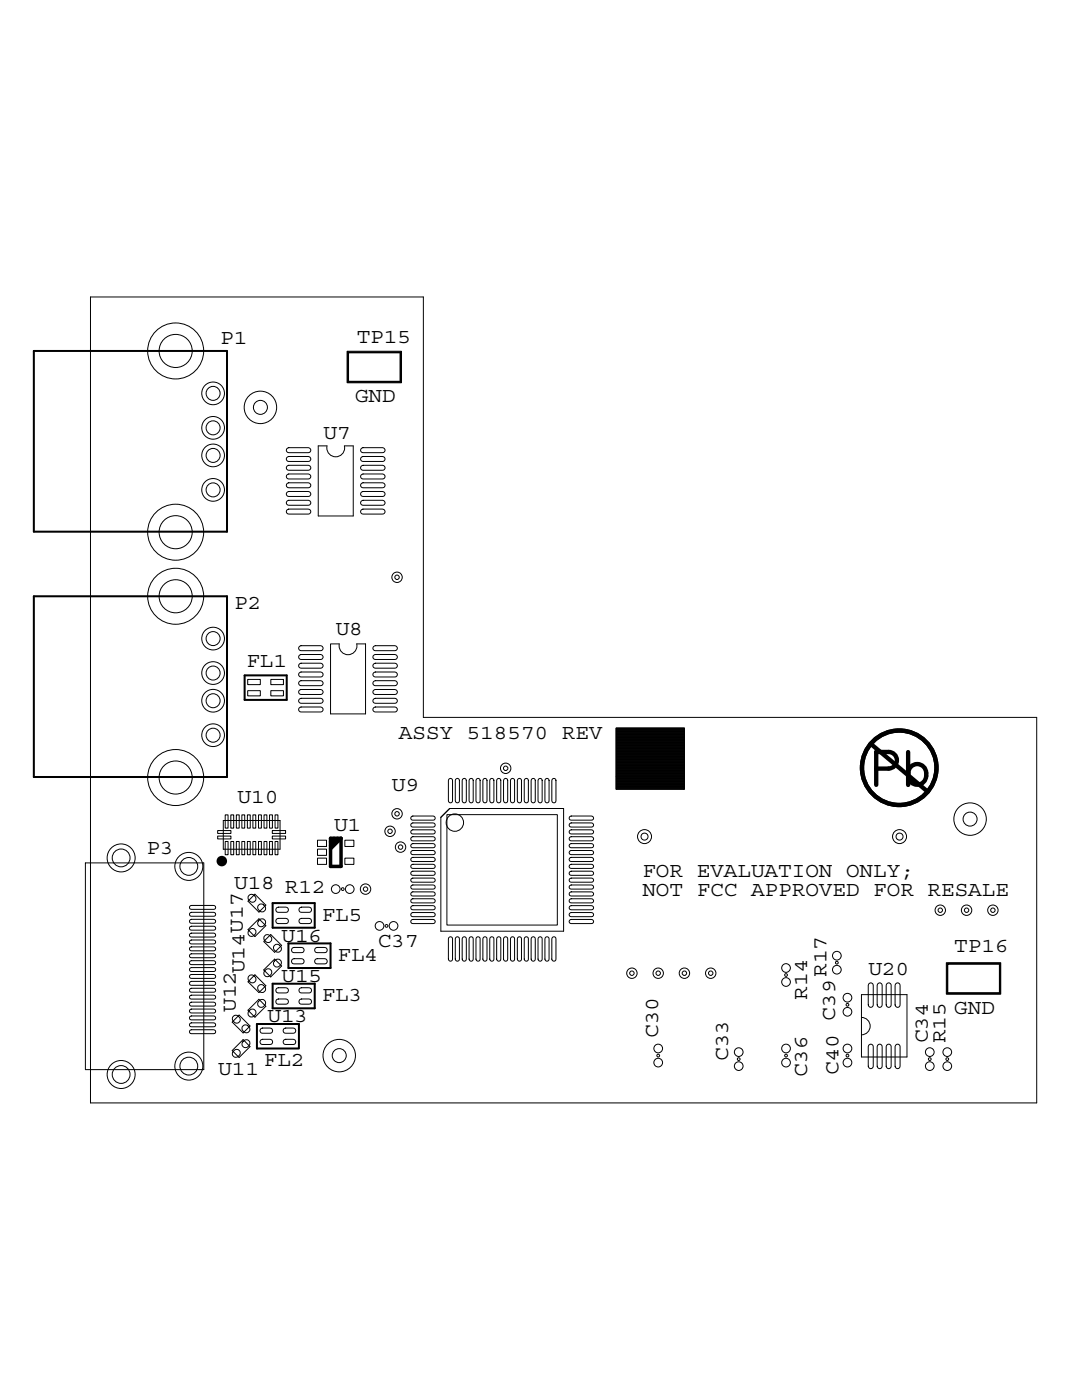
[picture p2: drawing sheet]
<svg xmlns="http://www.w3.org/2000/svg" width="216mm" height="279mm" viewBox="0 0 216 279" stroke-linecap="round" stroke-linejoin="round" font-family="sans-serif">
<defs><g id="words">
<g font-size="4.2">
<text x="43.9" y="68.7">P1</text>
<text x="71.2" y="68.4">TP15</text>
<text x="70.8" y="80.2">GND</text>
<text x="64.6" y="87.6">U7</text>
<text x="46.7" y="121.5">P2</text>
<text x="67" y="126.7">U8</text>
<text x="49.2" y="133">FL1</text>
<text x="79.6" y="147.4">ASSY 518570 REV</text>
<text x="47.4" y="160.3">U10</text>
<text x="78.2" y="157.9">U9</text>
<text x="66.7" y="165.9">U1</text>
<text x="29.2" y="170.5">P3</text>
<text x="46.7" y="177.4">U18 R12</text>
<text x="128.2" y="178.8">NOT FCC APPROVED FOR RESALE</text>
<text x="128.2" y="175">FOR EVALUATION ONLY;</text>
<text x="64.2" y="183.7">FL5</text>
<text x="56.2" y="187.9">U16</text>
<text x="67.4" y="191.8">FL4</text>
<text x="75.4" y="189">C37</text>
<text x="190.4" y="190">TP16</text>
<text x="48.8" y="194.2" transform="rotate(-90 48.8 194.2)">U14U17</text>
<text x="56.2" y="196">U15</text>
<text x="164.9" y="194.9" transform="rotate(-90 164.9 194.9)">R17</text>
<text x="173.3" y="194.6">U20</text>
<text x="47.1" y="201.9" transform="rotate(-90 47.1 201.9)">U12</text>
<text x="64.2" y="199.8">FL3</text>
<text x="161.1" y="199.5" transform="rotate(-90 161.1 199.5)">R14</text>
<text x="190.4" y="202.3">GND</text>
<text x="53.4" y="204">U13</text>
<text x="131.3" y="207.2" transform="rotate(-90 131.3 207.2)">C30</text>
<text x="185.2" y="208.2" transform="rotate(-90 185.2 208.2)">C34</text>
<text x="188.7" y="208.2" transform="rotate(-90 188.7 208.2)">R15</text>
<text x="43.6" y="214.5">U11</text>
<text x="52.7" y="212.8">FL2</text>
<text x="145.3" y="211.7" transform="rotate(-90 145.3 211.7)">C33</text>
<text x="161.1" y="214.9" transform="rotate(-90 161.1 214.9)">C36</text>
<text x="167.3" y="214.5" transform="rotate(-90 167.3 214.5)">C40 C39</text>
</g>
</g></defs>
<g fill="none" stroke="#000" stroke-width=".2">
<path d="M18.1 59.3h66.4v83.9h122.4v76.9h-188.8zM69.3 70.1h10.8v6.3h-10.8zM57.3 89.5l.3-.2h3.9a.51 .51 0 0 1 .4 .8l-.4 .2h-3.9l-.4-.3zM57.3 91.3l.3-.2h3.9a.51 .51 0 0 1 .4 .8l-.4 .2h-3.9l-.4-.3zM57.3 93l.3-.1h3.9a.51 .51 0 0 1 .4 .7l-.4 .3h-3.9l-.4-.3zM57.3 94.8l.3-.2h3.9a.51 .51 0 0 1 .4 .7l-.4 .3h-3.9l-.4-.3zM57.3 96.5l.3-.1h3.9a.51 .51 0 0 1 .4 .7l-.4 .2h-3.9l-.4-.3zM57.3 98.3l.3-.2h3.9a.51 .51 0 0 1 .4 .7l-.4 .3h-3.9l-.4-.3zM68.7 89a1.77 1.77 0 0 1-1.7 2.2 1.77 1.77 0 0 1-1.7-2.2h-1.8v14h7v-14h-1.8M72.1 98.3l.3-.2h3.9a.51 .51 0 0 1 .5 .7l-.5 .3h-3.9l-.4-.3zM72.1 96.5l.3-.1h3.9a.51 .51 0 0 1 .5 .7l-.5 .2h-3.9l-.4-.3zM72.1 94.8l.3-.2h3.9a.51 .51 0 0 1 .5 .7l-.5 .3h-3.9l-.4-.3z"/>
<path d="M72.1 93l.3-.1h3.9a.51 .51 0 0 1 .5 .7l-.5 .3h-3.9l-.4-.3zM72.1 91.3l.3-.2h3.9a.51 .51 0 0 1 .5 .8l-.5 .2h-3.9l-.4-.3zM72.1 89.5l.3-.2h3.9a.51 .51 0 0 1 .5 .8l-.5 .2h-3.9l-.4-.3zM57.3 100l.3-.2h3.9a.51 .51 0 0 1 .4 .8l-.4 .2h-3.9l-.4-.3zM57.3 101.8l.3-.2h3.9a.51 .51 0 0 1 .4 .8l-.4 .2h-3.9l-.4-.3zM72.1 101.8l.3-.2h3.9a.51 .51 0 0 1 .5 .8l-.5 .2h-3.9l-.4-.3zM72.1 100l.3-.2h3.9a.51 .51 0 0 1 .5 .8l-.5 .2h-3.9l-.4-.3zM49.4 137.8h2.5v1.1h-2.5zM49.4 135.6h2.5v1h-2.5zM54 137.8h2.6v1.1h-2.6zM54 135.6h2.6v1h-2.6zM59.7 134.3l.4-.2h3.9a.51 .51 0 0 1 .4 .8l-.4 .2h-3.9l-.5-.3z"/>
<path d="M59.7 136l.4-.2h3.9a.51 .51 0 0 1 .4 .8l-.4 .2h-3.9l-.5-.3zM59.7 137.8l.4-.2h3.9a.51 .51 0 0 1 .4 .8l-.4 .2h-3.9l-.5-.3zM59.7 139.5l.4-.1h3.9a.51 .51 0 0 1 .4 .7l-.4 .3h-3.9l-.5-.3zM59.7 129l.4-.1h3.9a.51 .51 0 0 1 .4 .7l-.4 .3h-3.9l-.5-.3zM59.7 130.8l.4-.2h3.9a.51 .51 0 0 1 .4 .8l-.4 .2h-3.9l-.5-.3zM59.7 132.5l.4-.1h3.9a.51 .51 0 0 1 .4 .7l-.4 .3h-3.9l-.5-.3zM66 128.5h1.7a1.79 1.79 0 0 0 1.7 2.2 1.79 1.79 0 0 0 1.8-2.2h1.7v14h-6.9zM74.5 139.5l.4-.1h3.9a.51 .51 0 0 1 .4 .7l-.4 .3h-3.9l-.5-.3zM74.5 137.8l.4-.2h3.9a.51 .51 0 0 1 .4 .8l-.4 .2h-3.9l-.5-.3zM74.5 136l.4-.2h3.9a.51 .51 0 0 1 .4 .8l-.4 .2h-3.9l-.5-.3zM74.5 134.3l.4-.2h3.9a.51 .51 0 0 1 .4 .8l-.4 .2h-3.9l-.5-.3zM74.5 132.5l.4-.1h3.9a.51 .51 0 0 1 .4 .7l-.4 .2h-3.9l-.5-.2z"/>
<path d="M74.5 130.8l.4-.2h3.9a.51 .51 0 0 1 .4 .8l-.4 .2h-3.9l-.5-.3zM74.5 129l.4-.1h3.9a.51 .51 0 0 1 .4 .7l-.4 .3h-3.9l-.5-.3zM59.7 141.3l.4-.2h3.9a.51 .51 0 0 1 .4 .8l-.4 .2h-3.9l-.5-.3zM74.5 141.3l.4-.2h3.9a.51 .51 0 0 1 .4 .8l-.4 .2h-3.9l-.5-.3zM89.5 155.6a.41 .41 0 0 1 .5-.2 .41 .41 0 0 1 .3 .4v4a.41 .41 0 0 1-.4 .4 .41 .41 0 0 1-.4-.4zM90.9 155.6a.41 .41 0 0 1 .5-.2 .41 .41 0 0 1 .3 .4v4a.41 .41 0 0 1-.4 .4 .41 .41 0 0 1-.5-.4zM92.3 155.6a.41 .41 0 0 1 .5-.2 .41 .41 0 0 1 .2 .4v4a.41 .41 0 0 1-.4 .4 .41 .41 0 0 1-.4-.4zM93.7 155.6a.41 .41 0 0 1 .4-.2 .41 .41 0 0 1 .3 .4v4a.41 .41 0 0 1-.4 .4 .41 .41 0 0 1-.4-.4zM95 155.6a.41 .41 0 0 1 .5-.2 .41 .41 0 0 1 .3 .4v4a.41 .41 0 0 1-.4 .4 .41 .41 0 0 1-.4-.4zM96.4 155.6a.41 .41 0 0 1 .5-.2 .41 .41 0 0 1 .3 .4v4a.41 .41 0 0 1-.4 .4 .41 .41 0 0 1-.4-.4zM97.8 155.6a.41 .41 0 0 1 .5-.2 .41 .41 0 0 1 .3 .4v4a.41 .41 0 0 1-.5 .4 .41 .41 0 0 1-.4-.4zM99.2 155.6a.41 .41 0 0 1 .4-.2 .41 .41 0 0 1 .3 .4v4a.41 .41 0 0 1-.4 .4 .41 .41 0 0 1-.4-.4z"/>
<path d="M100.5 155.6a.41 .41 0 0 1 .5-.2 .41 .41 0 0 1 .3 .4v4a.41 .41 0 0 1-.4 .4 .41 .41 0 0 1-.4-.4zM101.9 155.6a.41 .41 0 0 1 .5-.2 .41 .41 0 0 1 .3 .4v4a.41 .41 0 0 1-.4 .4 .41 .41 0 0 1-.4-.4zM103.3 155.6a.41 .41 0 0 1 .5-.2 .41 .41 0 0 1 .3 .4v4a.41 .41 0 0 1-.5 .4 .41 .41 0 0 1-.4-.4zM104.7 155.6a.41 .41 0 0 1 .4-.2 .41 .41 0 0 1 .3 .4v4a.41 .41 0 0 1-.4 .4 .41 .41 0 0 1-.4-.4zM106 155.6a.41 .41 0 0 1 .5-.2 .41 .41 0 0 1 .3 .4v4a.41 .41 0 0 1-.4 .4 .41 .41 0 0 1-.4-.4zM107.4 155.6a.41 .41 0 0 1 .5-.2 .41 .41 0 0 1 .3 .4v4a.41 .41 0 0 1-.4 .4 .41 .41 0 0 1-.4-.4zM108.8 155.6a.41 .41 0 0 1 .5-.2 .41 .41 0 0 1 .3 .4v4a.41 .41 0 0 1-.5 .4 .41 .41 0 0 1-.4-.4zM110.2 155.6a.41 .41 0 0 1 .4-.2 .41 .41 0 0 1 .3 .4v4a.41 .41 0 0 1-.4 .4 .41 .41 0 0 1-.4-.4zM122.9 145.3h13.7v12.2h-13.7zM122.9 157.5h13.7M122.9 157.4h13.7M122.9 157.3h13.7"/>
<path d="M122.9 157.2h13.7M122.9 157.1h13.7M122.9 157h13.7M122.9 156.9h13.7M122.9 156.8h13.7M122.9 156.7h13.7M122.9 156.6h13.7M122.9 156.5h13.7M122.9 156.4h13.7M122.9 156.3h13.7M122.9 156.2h13.7M122.9 156.1h13.7"/>
<path d="M122.9 156h13.7M122.9 155.9h13.7M122.9 155.8h13.7M122.9 155.7h13.7M122.9 155.6h13.7M122.9 155.5h13.7M122.9 155.4h13.7M122.9 155.3h13.7M122.9 155.2h13.7M122.9 155.1h13.7M122.9 155h13.7M122.9 154.9h13.7"/>
<path d="M122.9 154.8h13.7M122.9 154.7h13.7M122.9 154.6h13.7M122.9 154.5h13.7M122.9 154.4h13.7M122.9 154.3h13.7M122.9 154.2h13.7M122.9 154.1h13.7M122.9 154h13.7M122.9 153.9h13.7M122.9 153.8h13.7M122.9 153.7h13.7"/>
<path d="M122.9 153.6h13.7M122.9 153.5h13.7M122.9 153.4h13.7M122.9 153.3h13.7M122.9 153.2h13.7M122.9 153.1h13.7M122.9 153h13.7M122.9 152.9h13.7M122.9 152.8h13.7M122.9 152.7h13.7M122.9 152.6h13.7M122.9 152.5h13.7"/>
<path d="M122.9 152.4h13.7M122.9 152.3h13.7M122.9 152.2h13.7M122.9 152.1h13.7M122.9 152h13.7M122.9 151.9h13.7M122.9 151.8h13.7M122.9 151.7h13.7M122.9 151.6h13.7M122.9 151.5h13.7M122.9 151.4h13.7M122.9 151.3h13.7"/>
<path d="M122.9 151.2h13.7M122.9 151.1h13.7M122.9 151h13.7M122.9 150.9h13.7M122.9 150.8h13.7M122.9 150.7h13.7M122.9 150.6h13.7M122.9 150.5h13.7M122.9 150.4h13.7M122.9 150.3h13.7M122.9 150.2h13.7M122.9 150.1h13.7"/>
<path d="M122.9 150h13.7M122.9 149.9h13.7M122.9 149.8h13.7M122.9 149.7h13.7M122.9 149.6h13.7M122.9 149.5h13.7M122.9 149.4h13.7M122.9 149.3h13.7M122.9 149.2h13.7M122.9 149.1h13.7M122.9 149h13.7M122.9 148.9h13.7"/>
<path d="M122.9 148.8h13.7M122.9 148.7h13.7M122.9 148.6h13.7M122.9 148.5h13.7M122.9 148.4h13.7M122.9 148.3h13.7M122.9 148.2h13.7M122.9 148.1h13.7M122.9 148h13.7M122.9 147.9h13.7M122.9 147.8h13.7M122.9 147.7h13.7"/>
<path d="M122.9 147.6h13.7M122.9 147.5h13.7M122.9 147.4h13.7M122.9 147.3h13.7M122.9 147.2h13.7M122.9 147.1h13.7M122.9 147h13.7M122.9 146.9h13.7M122.9 146.8h13.7M122.9 146.7h13.7M122.9 146.6h13.7M122.9 146.5h13.7"/>
<path d="M122.9 146.4h13.7M122.9 146.3h13.7M122.9 146.2h13.7M122.9 146.1h13.7M122.9 146h13.7M122.9 145.9h13.7M122.9 145.8h13.7M122.9 145.7h13.7M122.9 145.6h13.7M122.9 145.5h13.7M122.9 145.4h13.7M122.9 145.3h13.7"/>
<path d="M17 172.2h.1M17 172.2h23.7v41.3h-23.7zM43.4 165.8h2.7v.5h-2.7zM43.4 166.9h2.7v.5h-2.7zM44.6 163.7h11.3v5.8h-11.3zM44.9 162.6h.6v2.7h-.6zM44.9 167.9h.6v2.7h-.6zM46.1 162.6h.5v2.7h-.5zM46.1 167.9h.5v2.7h-.5zM47.2 167.9h.5v2.7h-.5zM47.2 162.6h.5v2.7h-.5zM48.3 167.9h.5v2.7h-.5z"/>
<path d="M48.3 162.6h.5v2.7h-.5zM49.4 162.6h.5v2.7h-.5zM49.4 167.9h.5v2.7h-.5zM49.7 178.7a.79 .79 0 0 1 1.3 .3 .79 .79 0 0 1-.9 1l-.2-.1a.75 .75 0 0 1-.2-1.2zM50.5 162.6h.5v2.7h-.5zM50.5 167.9h.5v2.7h-.5zM50.9 178.5l2.1 2.1-1.3 1.4-2.2-2.1zM51.6 167.9h.6v2.7h-.6zM51.6 162.6h.6v2.7h-.6zM52.7 167.9h.6v2.7h-.6zM52.7 162.6h.6v2.7h-.6zM53.8 162.6h.6v2.7h-.6z"/>
<path d="M53.8 167.9h.6v2.7h-.6zM54.3 166.9h2.7v.5h-2.7zM54.3 165.8h2.7v.5h-2.7zM54.9 162.6h.6v2.7h-.6zM54.9 167.9h.6v2.7h-.6zM63.4 171.3h1.8v1.2h-1.8zM63.4 169.5h1.8v1.2h-1.8zM63.4 167.7h1.8v1.2h-1.8zM68.8 167.7h1.8v1.2h-1.8zM68.8 171.3h1.8v1.2h-1.8zM82.2 162.9h4.2a.41 .41 0 0 1 .4 .4 .41 .41 0 0 1-.4 .4h-4a.41 .41 0 0 1-.4-.3 .41 .41 0 0 1 .2-.5zM82.2 164.3l4.2-.1a.41 .41 0 0 1 .4 .4 .41 .41 0 0 1-.4 .5h-4a.41 .41 0 0 1-.4-.3 .41 .41 0 0 1 .2-.5z"/>
<path d="M82.2 165.7l4.2-.1a.41 .41 0 0 1 .4 .4 .41 .41 0 0 1-.4 .4h-4a.41 .41 0 0 1-.4-.3 .41 .41 0 0 1 .2-.4zM82.2 167h4.2a.41 .41 0 0 1 .4 .4 .41 .41 0 0 1-.4 .4h-4a.41 .41 0 0 1-.4-.3 .41 .41 0 0 1 .2-.5zM82.2 168.4h4.2a.41 .41 0 0 1 .4 .4 .41 .41 0 0 1-.4 .4h-4a.41 .41 0 0 1-.4-.3 .41 .41 0 0 1 .2-.5zM82.2 169.8l4.2-.1a.41 .41 0 0 1 .4 .4 .41 .41 0 0 1-.4 .5h-4a.41 .41 0 0 1-.4-.3 .41 .41 0 0 1 .2-.5zM82.2 171.2l4.2-.1a.41 .41 0 0 1 .4 .4 .41 .41 0 0 1-.4 .4h-4a.41 .41 0 0 1-.4-.3 .41 .41 0 0 1 .2-.4zM82.2 172.6l4.2-.1a.41 .41 0 0 1 .4 .4 .41 .41 0 0 1-.4 .4h-4a.41 .41 0 0 1-.4-.3 .41 .41 0 0 1 .2-.4zM82.2 173.9h4.2a.41 .41 0 0 1 .4 .4 .41 .41 0 0 1-.4 .4h-4a.41 .41 0 0 1-.4-.3 .41 .41 0 0 1 .2-.5zM82.2 175.3l4.2-.1a.41 .41 0 0 1 .4 .5 .41 .41 0 0 1-.4 .4h-4a.41 .41 0 0 1-.4-.3 .41 .41 0 0 1 .2-.5zM82.2 176.7l4.2-.1a.41 .41 0 0 1 .4 .4 .41 .41 0 0 1-.4 .4h-4a.41 .41 0 0 1-.4-.3 .41 .41 0 0 1 .2-.4zM82.2 178.1l4.2-.1a.41 .41 0 0 1 .4 .4 .41 .41 0 0 1-.4 .4h-4a.41 .41 0 0 1-.4-.3 .41 .41 0 0 1 .2-.4zM82.2 179.4h4.2a.41 .41 0 0 1 .4 .4 .41 .41 0 0 1-.4 .4h-4a.41 .41 0 0 1-.4-.3 .41 .41 0 0 1 .2-.5zM88 163.1l1.7-1.7h22.8v24.4h-24.5z"/>
<path d="M89.2 162.6h22v22h-22zM113.8 179.4h4.2a.41 .41 0 0 1 .4 .4 .41 .41 0 0 1-.4 .4h-4a.41 .41 0 0 1-.4-.3 .41 .41 0 0 1 .2-.5zM113.8 178.1l4.2-.1a.41 .41 0 0 1 .4 .4 .41 .41 0 0 1-.4 .4h-4a.41 .41 0 0 1-.4-.3 .41 .41 0 0 1 .2-.4zM113.8 176.7l4.2-.1a.41 .41 0 0 1 .4 .4 .41 .41 0 0 1-.4 .4h-4a.41 .41 0 0 1-.4-.3 .41 .41 0 0 1 .2-.4zM113.8 175.3l4.2-.1a.41 .41 0 0 1 .4 .5 .41 .41 0 0 1-.4 .4h-4a.41 .41 0 0 1-.4-.3 .41 .41 0 0 1 .2-.5zM113.8 173.9h4.2a.41 .41 0 0 1 .4 .4 .41 .41 0 0 1-.4 .4h-4a.41 .41 0 0 1-.4-.3 .41 .41 0 0 1 .2-.5zM113.8 172.6l4.2-.1a.41 .41 0 0 1 .4 .4 .41 .41 0 0 1-.4 .4h-4a.41 .41 0 0 1-.4-.3 .41 .41 0 0 1 .2-.4zM113.8 171.2l4.2-.1a.41 .41 0 0 1 .4 .4 .41 .41 0 0 1-.4 .4h-4a.41 .41 0 0 1-.4-.3 .41 .41 0 0 1 .2-.4zM113.8 169.8l4.2-.1a.41 .41 0 0 1 .4 .4 .41 .41 0 0 1-.4 .5h-4a.41 .41 0 0 1-.4-.3 .41 .41 0 0 1 .2-.5zM113.8 168.4h4.2a.41 .41 0 0 1 .4 .4 .41 .41 0 0 1-.4 .4h-4a.41 .41 0 0 1-.4-.3 .41 .41 0 0 1 .2-.5zM113.8 167h4.2a.41 .41 0 0 1 .4 .4 .41 .41 0 0 1-.4 .4h-4a.41 .41 0 0 1-.4-.3 .41 .41 0 0 1 .2-.5zM113.8 165.7l4.2-.1a.41 .41 0 0 1 .4 .4 .41 .41 0 0 1-.4 .4h-4a.41 .41 0 0 1-.4-.3 .41 .41 0 0 1 .2-.4z"/>
<path d="M113.8 164.3l4.2-.1a.41 .41 0 0 1 .4 .4 .41 .41 0 0 1-.4 .5h-4a.41 .41 0 0 1-.4-.3 .41 .41 0 0 1 .2-.5zM113.8 162.9h4.2a.41 .41 0 0 1 .4 .4 .41 .41 0 0 1-.4 .4h-4a.41 .41 0 0 1-.4-.3 .41 .41 0 0 1 .2-.5zM38 198.7l4.7-.1a.39 .39 0 0 1 .3 .4 .39 .39 0 0 1-.3 .4h-4.5a.38 .38 0 0 1-.4-.3 .38 .38 0 0 1 .2-.4zM38 197.3l4.7-.1a.39 .39 0 0 1 .3 .4 .39 .39 0 0 1-.3 .4h-4.5a.38 .38 0 0 1-.4-.3 .38 .38 0 0 1 .2-.4zM38 195.9h4.7a.39 .39 0 0 1 .3 .3 .39 .39 0 0 1-.3 .4h-4.5a.38 .38 0 0 1-.4-.2 .38 .38 0 0 1 .2-.5zM38 194.5h4.7a.39 .39 0 0 1 .3 .4 .39 .39 0 0 1-.3 .4h-4.5a.38 .38 0 0 1-.4-.3 .38 .38 0 0 1 .2-.5zM38 193.2l4.7-.1a.39 .39 0 0 1 .3 .4 .39 .39 0 0 1-.3 .4h-4.5a.38 .38 0 0 1-.4-.3 .38 .38 0 0 1 .2-.4zM38 191.8l4.7-.1a.39 .39 0 0 1 .3 .4 .39 .39 0 0 1-.3 .4h-4.5a.38 .38 0 0 1-.4-.3 .38 .38 0 0 1 .2-.4zM38 190.4h4.7a.39 .39 0 0 1 .3 .3 .39 .39 0 0 1-.3 .4h-4.5a.38 .38 0 0 1-.4-.3 .38 .38 0 0 1 .2-.4zM38 189h4.7a.39 .39 0 0 1 .3 .4 .39 .39 0 0 1-.3 .4h-4.5a.38 .38 0 0 1-.4-.3 .38 .38 0 0 1 .2-.5zM38 187.7l4.7-.1a.39 .39 0 0 1 .3 .4 .39 .39 0 0 1-.3 .4h-4.5a.38 .38 0 0 1-.4-.3 .38 .38 0 0 1 .2-.4zM38 186.3l4.7-.1a.39 .39 0 0 1 .3 .4 .39 .39 0 0 1-.3 .4h-4.5a.38 .38 0 0 1-.4-.3 .38 .38 0 0 1 .2-.4z"/>
<path d="M38 184.9l4.7-.1a.39 .39 0 0 1 .3 .4 .39 .39 0 0 1-.3 .4h-4.5a.38 .38 0 0 1-.4-.3 .38 .38 0 0 1 .2-.4zM38 183.5h4.7a.39 .39 0 0 1 .3 .4 .39 .39 0 0 1-.3 .4h-4.5a.38 .38 0 0 1-.4-.3 .38 .38 0 0 1 .2-.5zM38 182.1h4.7a.39 .39 0 0 1 .3 .4 .39 .39 0 0 1-.3 .4h-4.5a.38 .38 0 0 1-.4-.3 .38 .38 0 0 1 .2-.5zM38 180.8l4.7-.1a.39 .39 0 0 1 .3 .4 .39 .39 0 0 1-.3 .4h-4.5a.38 .38 0 0 1-.4-.3 .38 .38 0 0 1 .2-.4zM49.5 185.5l2.2-2.1 1.3 1.3-2.1 2.2zM49.7 185.7a.77 .77 0 0 1 1.3-.1 .77 .77 0 0 1-.5 1.2 .71 .71 0 0 1-.9-.2 .71 .71 0 0 1 .1-.9zM49.7 194.8a.79 .79 0 0 1 1.3 .3 .79 .79 0 0 1-.9 1l-.2-.1a.75 .75 0 0 1-.2-1.2zM50.9 194.5l2.1 2.2-1.3 1.4-2.2-2.2zM51.6 199.9a.77 .77 0 0 1 1.3-.1 .77 .77 0 0 1-.5 1.2 .71 .71 0 0 1-.9-.3 .71 .71 0 0 1 .1-.8zM51.6 183.8a.77 .77 0 0 1 1.3-.1 .77 .77 0 0 1-.5 1.2 .71 .71 0 0 1-.9-.3 .71 .71 0 0 1 .1-.8zM51.6 196.7a.79 .79 0 0 1 1.3 .3 .79 .79 0 0 1-.9 1l-.2-.1a.75 .75 0 0 1-.2-1.2zM51.6 180.6a.79 .79 0 0 1 1.3 .3 .79 .79 0 0 1-.9 1l-.2-.1a.75 .75 0 0 1-.2-1.2z"/>
<path d="M52.6 187.9l1.4-1.4 2.2 2.2-1.4 1.4zM52.6 193.6l2.2-2.2 1.4 1.4-2.2 2.2zM52.8 193.7a.77 .77 0 0 1 1.3 0 .77 .77 0 0 1-.5 1.2 .71 .71 0 0 1-.8-.3 .71 .71 0 0 1 0-.9zM52.9 186.7a.79 .79 0 0 1 1.3 .4 .79 .79 0 0 1-.9 1l-.3-.2a.75 .75 0 0 1-.1-1.2zM54.8 191.8a.77 .77 0 0 1 1.3 0 .77 .77 0 0 1-.6 1.2 .71 .71 0 0 1-.8-.3 .71 .71 0 0 1 .1-.9zM54.8 188.7a.79 .79 0 0 1 1.3 .3 .79 .79 0 0 1-.9 1l-.2-.2a.75 .75 0 0 1-.2-1.1zM55.2 199.5l.4-.1h1.4a.52 .52 0 0 1 .6 .5 .52 .52 0 0 1-.6 .5h-1.4a.52 .52 0 0 1-.5-.3 .52 .52 0 0 1 .1-.6zM55.2 197.3l.4-.2h1.4a.52 .52 0 0 1 .6 .5 .52 .52 0 0 1-.6 .6h-1.4a.52 .52 0 0 1-.5-.4 .52 .52 0 0 1 .1-.5zM55.2 183.4l.4-.1h1.4a.52 .52 0 0 1 .6 .5 .52 .52 0 0 1-.6 .5h-1.4a.52 .52 0 0 1-.5-.3 .52 .52 0 0 1 .1-.6zM55.2 181.2l.4-.2h1.4a.52 .52 0 0 1 .6 .6 .52 .52 0 0 1-.6 .5h-1.4a.52 .52 0 0 1-.5-.3 .52 .52 0 0 1 .1-.6zM58.3 191.5l.4-.2h1.5a.52 .52 0 0 1 .5 .5 .52 .52 0 0 1-.5 .6h-1.5a.52 .52 0 0 1-.5-.4 .52 .52 0 0 1 .1-.5zM58.3 189.2l.4-.1h1.5a.52 .52 0 0 1 .5 .5 .52 .52 0 0 1-.5 .5h-1.5a.52 .52 0 0 1-.5-.3 .52 .52 0 0 1 .1-.6z"/>
<path d="M59.8 199.5l.4-.1h1.4a.52 .52 0 0 1 .6 .5 .52 .52 0 0 1-.6 .5h-1.4a.52 .52 0 0 1-.5-.3 .52 .52 0 0 1 .1-.6zM59.8 197.3l.4-.2h1.4a.52 .52 0 0 1 .6 .5 .52 .52 0 0 1-.6 .6h-1.4a.52 .52 0 0 1-.5-.4 .52 .52 0 0 1 .1-.5zM59.8 183.4l.4-.1h1.4a.52 .52 0 0 1 .6 .5 .52 .52 0 0 1-.6 .5h-1.4a.52 .52 0 0 1-.5-.3 .52 .52 0 0 1 .1-.6zM59.8 181.2l.4-.2h1.4a.52 .52 0 0 1 .6 .6 .52 .52 0 0 1-.6 .5h-1.4a.52 .52 0 0 1-.5-.3 .52 .52 0 0 1 .1-.6zM62.9 191.5l.4-.2h1.5a.52 .52 0 0 1 .5 .5 .52 .52 0 0 1-.5 .6h-1.5a.52 .52 0 0 1-.5-.4 .52 .52 0 0 1 .1-.5zM62.9 189.2l.4-.1h1.5a.52 .52 0 0 1 .5 .5 .52 .52 0 0 1-.5 .5h-1.5a.52 .52 0 0 1-.5-.3 .52 .52 0 0 1 .1-.6zM82.2 180.8l4.2-.1a.41 .41 0 0 1 .4 .5 .41 .41 0 0 1-.4 .4h-4a.41 .41 0 0 1-.4-.3 .41 .41 0 0 1 .2-.5zM82.2 182.2l4.2-.1a.41 .41 0 0 1 .4 .4 .41 .41 0 0 1-.4 .4h-4a.41 .41 0 0 1-.4-.3 .41 .41 0 0 1 .2-.4zM82.2 183.6l4.2-.1a.41 .41 0 0 1 .4 .4 .41 .41 0 0 1-.4 .4h-4a.41 .41 0 0 1-.4-.3 .41 .41 0 0 1 .2-.4zM89.5 187.2a.41 .41 0 0 1 .5-.2 .41 .41 0 0 1 .3 .4v4a.41 .41 0 0 1-.4 .4 .41 .41 0 0 1-.4-.4zM90.9 187.2a.41 .41 0 0 1 .5-.2 .41 .41 0 0 1 .3 .4v4a.41 .41 0 0 1-.4 .4 .41 .41 0 0 1-.5-.4zM92.3 187.2a.41 .41 0 0 1 .5-.2 .41 .41 0 0 1 .2 .4v4a.41 .41 0 0 1-.4 .4 .41 .41 0 0 1-.4-.4z"/>
<path d="M93.7 187.2a.41 .41 0 0 1 .4-.2 .41 .41 0 0 1 .3 .4v4a.41 .41 0 0 1-.4 .4 .41 .41 0 0 1-.4-.4zM95 187.2a.41 .41 0 0 1 .5-.2 .41 .41 0 0 1 .3 .4v4a.41 .41 0 0 1-.4 .4 .41 .41 0 0 1-.4-.4zM96.4 187.2a.41 .41 0 0 1 .5-.2 .41 .41 0 0 1 .3 .4v4a.41 .41 0 0 1-.4 .4 .41 .41 0 0 1-.4-.4zM97.8 187.2a.41 .41 0 0 1 .5-.2 .41 .41 0 0 1 .3 .4v4a.41 .41 0 0 1-.5 .4 .41 .41 0 0 1-.4-.4zM99.2 187.2a.41 .41 0 0 1 .4-.2 .41 .41 0 0 1 .3 .4v4a.41 .41 0 0 1-.4 .4 .41 .41 0 0 1-.4-.4zM100.5 187.2a.41 .41 0 0 1 .5-.2 .41 .41 0 0 1 .3 .4v4a.41 .41 0 0 1-.4 .4 .41 .41 0 0 1-.4-.4zM101.9 187.2a.41 .41 0 0 1 .5-.2 .41 .41 0 0 1 .3 .4v4a.41 .41 0 0 1-.4 .4 .41 .41 0 0 1-.4-.4zM103.3 187.2a.41 .41 0 0 1 .5-.2 .41 .41 0 0 1 .3 .4v4a.41 .41 0 0 1-.5 .4 .41 .41 0 0 1-.4-.4zM104.7 187.2a.41 .41 0 0 1 .4-.2 .41 .41 0 0 1 .3 .4v4a.41 .41 0 0 1-.4 .4 .41 .41 0 0 1-.4-.4zM106 187.2a.41 .41 0 0 1 .5-.2 .41 .41 0 0 1 .3 .4v4a.41 .41 0 0 1-.4 .4 .41 .41 0 0 1-.4-.4zM107.4 187.2a.41 .41 0 0 1 .5-.2 .41 .41 0 0 1 .3 .4v4a.41 .41 0 0 1-.4 .4 .41 .41 0 0 1-.4-.4zM108.8 187.2a.41 .41 0 0 1 .5-.2 .41 .41 0 0 1 .3 .4v4a.41 .41 0 0 1-.5 .4 .41 .41 0 0 1-.4-.4z"/>
<path d="M110.2 187.2a.41 .41 0 0 1 .4-.2 .41 .41 0 0 1 .3 .4v4a.41 .41 0 0 1-.4 .4 .41 .41 0 0 1-.4-.4zM113.8 183.6l4.2-.1a.41 .41 0 0 1 .4 .4 .41 .41 0 0 1-.4 .4h-4a.41 .41 0 0 1-.4-.3 .41 .41 0 0 1 .2-.4zM113.8 182.2l4.2-.1a.41 .41 0 0 1 .4 .4 .41 .41 0 0 1-.4 .4h-4a.41 .41 0 0 1-.4-.3 .41 .41 0 0 1 .2-.4zM113.8 180.8l4.2-.1a.41 .41 0 0 1 .4 .5 .41 .41 0 0 1-.4 .4h-4a.41 .41 0 0 1-.4-.3 .41 .41 0 0 1 .2-.5zM171.9 198.5h9.1v12.4h-9.1zM173.5 196.2h.5l.2 .4v4a.5 .5 0 0 1-.5 .4 .5 .5 0 0 1-.5-.4v-4zM175.3 196.2h.5l.2 .4v4a.5 .5 0 0 1-.5 .4 .5 .5 0 0 1-.5-.4v-4zM177.1 196.2h.5l.2 .4v4a.5 .5 0 0 1-.5 .4 .5 .5 0 0 1-.5-.4v-4zM178.9 196.2h.5l.2 .4v4a.5 .5 0 0 1-.5 .4 .5 .5 0 0 1-.5-.4v-4zM188.8 192.1h10.9v6.3h-10.9zM38 204.2l4.7-.1a.39 .39 0 0 1 .3 .4 .39 .39 0 0 1-.3 .4h-4.5a.38 .38 0 0 1-.4-.3 .38 .38 0 0 1 .2-.4zM38 202.8h4.7a.39 .39 0 0 1 .3 .3 .39 .39 0 0 1-.3 .4h-4.5a.38 .38 0 0 1-.4-.2 .38 .38 0 0 1 .2-.5z"/>
<path d="M38 201.4h4.7a.39 .39 0 0 1 .3 .4 .39 .39 0 0 1-.3 .4h-4.5a.38 .38 0 0 1-.4-.3 .38 .38 0 0 1 .2-.5zM38 200.1l4.7-.1a.39 .39 0 0 1 .3 .4 .39 .39 0 0 1-.3 .4h-4.5a.38 .38 0 0 1-.4-.3 .38 .38 0 0 1 .2-.4zM38 205.6l4.7-.1a.39 .39 0 0 1 .3 .4 .39 .39 0 0 1-.3 .4h-4.5a.38 .38 0 0 1-.4-.3 .38 .38 0 0 1 .2-.4zM46.3 209.7l2.2-2.2 1.4 1.4-2.2 2.2zM46.5 209.8a.77 .77 0 0 1 1.4 0 .77 .77 0 0 1-.6 1.2 .71 .71 0 0 1-.8-.3 .71 .71 0 0 1 0-.9zM46.6 202.8a.79 .79 0 0 1 1.3 .3 .79 .79 0 0 1-.9 1.1l-.2-.2a.75 .75 0 0 1-.2-1.2zM47.7 202.6l2.2 2.2-1.4 1.3-2.2-2.1zM48.5 207.9a.77 .77 0 0 1 1.3-.1 .77 .77 0 0 1-.5 1.2 .71 .71 0 0 1-.9-.2 .71 .71 0 0 1 .1-.9zM48.5 204.7a.79 .79 0 0 1 1.3 .4 .79 .79 0 0 1-.9 1l-.2-.2a.75 .75 0 0 1-.2-1.2zM49.5 201.6l2.2-2.2 1.3 1.4-2.1 2.2zM49.7 201.8a.77 .77 0 0 1 1.3-.1 .77 .77 0 0 1-.5 1.2 .71 .71 0 0 1-.9-.2 .71 .71 0 0 1 .1-.9zM52 205.3l.4-.1h1.5a.52 .52 0 0 1 .5 .5 .52 .52 0 0 1-.5 .5h-1.5a.52 .52 0 0 1-.5-.3 .52 .52 0 0 1 .1-.6z"/>
<path d="M52 207.6l.4-.2h1.5a.52 .52 0 0 1 .5 .5 .52 .52 0 0 1-.5 .5h-1.5a.52 .52 0 0 1-.5-.3 .52 .52 0 0 1 .1-.5zM56.6 207.6l.4-.2h1.5a.52 .52 0 0 1 .5 .5 .52 .52 0 0 1-.5 .5h-1.5a.52 .52 0 0 1-.5-.3 .52 .52 0 0 1 .1-.5zM56.6 205.3l.4-.1h1.5a.52 .52 0 0 1 .5 .5 .52 .52 0 0 1-.5 .5h-1.5a.52 .52 0 0 1-.5-.3 .52 .52 0 0 1 .1-.6zM171.9 203.1a1.74 1.74 0 0 1 1.7 1.7 1.74 1.74 0 0 1-1.7 1.7M173.5 208.5h.5l.2 .4v3.9a.5 .5 0 0 1-.5 .5 .5 .5 0 0 1-.5-.5v-3.9zM175.3 208.5h.5l.2 .4v3.9a.5 .5 0 0 1-.5 .5 .5 .5 0 0 1-.5-.5v-3.9zM177.1 208.5h.5l.2 .4v3.9a.5 .5 0 0 1-.5 .5 .5 .5 0 0 1-.5-.5v-3.9zM178.9 208.5h.5l.2 .4v3.9a.5 .5 0 0 1-.5 .5 .5 .5 0 0 1-.5-.5v-3.9z"/>
<circle cx="35" cy="70" r="3.3"/>
<circle cx="35.1" cy="70" r="5.6"/>
<circle cx="42.5" cy="78.5" r="2.27"/>
<circle cx="42.5" cy="78.5" r="1.4"/>
<circle cx="42.5" cy="85.4" r="2.27"/>
<circle cx="42.5" cy="97.8" r="2.27"/>
<circle cx="42.5" cy="90.9" r="2.27"/>
<circle cx="42.5" cy="85.4" r="1.4"/>
<circle cx="42.5" cy="90.9" r="1.4"/>
<circle cx="42.5" cy="97.8" r="1.4"/>
<circle cx="52" cy="81.3" r="3.2"/>
<circle cx="52" cy="81.3" r="1.4"/>
<circle cx="35" cy="119" r="3.3"/>
<circle cx="35" cy="106.2" r="3.3"/>
<circle cx="35.1" cy="106.2" r="5.6"/>
<circle cx="35.1" cy="119" r="5.6"/>
<circle cx="79.2" cy="115.2" r="1.04"/>
<circle cx="79.2" cy="115.2" r=".45"/>
<circle cx="42.5" cy="139.8" r="2.27"/>
<circle cx="42.5" cy="134.3" r="2.27"/>
<circle cx="42.5" cy="127.4" r="2.27"/>
<circle cx="42.5" cy="134.3" r="1.4"/>
<circle cx="42.5" cy="139.8" r="1.4"/>
<circle cx="42.5" cy="127.4" r="1.4"/>
<circle cx="35" cy="155.2" r="3.3"/>
<circle cx="35.1" cy="155.2" r="5.6"/>
<circle cx="42.5" cy="146.7" r="2.27"/>
<circle cx="42.5" cy="146.7" r="1.4"/>
<circle cx="100.9" cy="153.3" r="1.04"/>
<circle cx="100.9" cy="153.3" r=".45"/>
<circle cx="24.2" cy="171.2" r="1.78"/>
<circle cx="24.2" cy="171.2" r="2.79"/>
<circle cx="37.7" cy="172.9" r="1.78"/>
<circle cx="37.7" cy="172.9" r="2.79"/>
<circle cx="67" cy="177.4" r=".87"/>
<circle cx="68.4" cy="177.4" r=".28"/>
<circle cx="69.8" cy="177.4" r=".87"/>
<circle cx="72.9" cy="177.4" r="1.04"/>
<circle cx="72.9" cy="177.4" r=".45"/>
<circle cx="77.8" cy="165.9" r="1.04"/>
<circle cx="77.8" cy="165.9" r=".45"/>
<circle cx="79.2" cy="162.4" r="1.04"/>
<circle cx="79.2" cy="162.4" r=".45"/>
<circle cx="79.9" cy="169.1" r="1.04"/>
<circle cx="79.9" cy="169.1" r=".45"/>
<circle cx="90.8" cy="164.2" r="1.74"/>
<circle cx="128.6" cy="167" r=".7"/>
<circle cx="128.6" cy="167" r="1.4"/>
<circle cx="179.5" cy="167" r=".7"/>
<circle cx="179.5" cy="167" r="1.4"/>
<circle cx="193.6" cy="163.5" r="3.2"/>
<circle cx="193.6" cy="163.5" r="1.4"/>
<circle cx="75.7" cy="184.8" r=".87"/>
<circle cx="77.1" cy="184.8" r=".28"/>
<circle cx="78.5" cy="184.8" r=".87"/>
<circle cx="126.1" cy="194.2" r="1.04"/>
<circle cx="126.1" cy="194.2" r=".45"/>
<circle cx="131.3" cy="194.2" r="1.04"/>
<circle cx="131.3" cy="194.2" r=".45"/>
<circle cx="136.6" cy="194.2" r="1.04"/>
<circle cx="136.6" cy="194.2" r=".45"/>
<circle cx="141.8" cy="194.2" r="1.04"/>
<circle cx="141.8" cy="194.2" r=".45"/>
<circle cx="156.8" cy="194.6" r=".28"/>
<circle cx="156.8" cy="193.2" r=".87"/>
<circle cx="156.8" cy="196" r=".87"/>
<circle cx="167" cy="192.1" r=".28"/>
<circle cx="167" cy="193.5" r=".87"/>
<circle cx="167" cy="190.7" r=".87"/>
<circle cx="169.1" cy="199.1" r=".87"/>
<circle cx="187.6" cy="181.7" r="1.04"/>
<circle cx="187.6" cy="181.6" r=".45"/>
<circle cx="192.9" cy="181.7" r="1.04"/>
<circle cx="192.9" cy="181.6" r=".45"/>
<circle cx="198.1" cy="181.7" r="1.04"/>
<circle cx="198.1" cy="181.6" r=".45"/>
<circle cx="24.2" cy="214.4" r="1.78"/>
<circle cx="24.2" cy="214.4" r="2.79"/>
<circle cx="37.7" cy="212.8" r="1.78"/>
<circle cx="37.7" cy="212.8" r="2.79"/>
<circle cx="67.7" cy="210.7" r="3.2"/>
<circle cx="67.7" cy="210.7" r="1.4"/>
<circle cx="131.3" cy="210.7" r=".28"/>
<circle cx="131.3" cy="209.3" r=".87"/>
<circle cx="131.3" cy="212.1" r=".87"/>
<circle cx="147.4" cy="211.4" r=".28"/>
<circle cx="147.4" cy="212.8" r=".87"/>
<circle cx="147.4" cy="210" r=".87"/>
<circle cx="156.8" cy="210.7" r=".28"/>
<circle cx="156.8" cy="209.3" r=".87"/>
<circle cx="156.8" cy="212.1" r=".87"/>
<circle cx="169.1" cy="210.7" r=".28"/>
<circle cx="169.1" cy="200.5" r=".28"/>
<circle cx="169.1" cy="209.3" r=".87"/>
<circle cx="169.1" cy="212.1" r=".87"/>
<circle cx="169.1" cy="201.9" r=".87"/>
<circle cx="185.5" cy="211.4" r=".28"/>
<circle cx="185.5" cy="212.8" r=".87"/>
<circle cx="185.5" cy="210" r=".87"/>
<circle cx="189" cy="211.4" r=".28"/>
<circle cx="189" cy="212.8" r=".87"/>
<circle cx="189" cy="210" r=".87"/>
</g>
<path d="M6.8 70h38.5v36.1h-38.5zM69.4 70.3h10.5v5.9h-10.5zM6.8 119h38.5v36.1h-38.5zM48.8 134.8h8.4v4.9h-8.4zM54.4 180.2h8.4v4.9h-8.4zM54.4 196.3h8.4v4.9h-8.4zM57.6 188.3h8.4v4.9h-8.4zM189 192.3h10.5v5.9h-10.5zM51.3 204.4h8.3v4.9h-8.3z" fill="none" stroke="#000" stroke-width=".4"/>
<g fill="none" stroke="#000" stroke-width=".7">
<path d="M66 167.3h2.1v5.6h-2.1zM66.7 167.3l-.7 .7M67.4 167.3l-1.4 1.4M68.1 167.3l-2.1 2.1"/>
<circle cx="44.3" cy="171.9" r=".7"/>
<circle cx="44.3" cy="171.8" r=".34"/>
</g>
<g fill="none" stroke="#000" stroke-width=".87">
<path d="M173.7 148.4l11.4 9.6M174.8 153.4h2.5a1.65 1.65 0 0 0 1.7-1.7 1.65 1.65 0 0 0-1.7-1.6h-2.5v6.5M181.2 150.1v6.6M181.3 154.3a1.83 1.83 0 0 1 2.1-1.8 1.83 1.83 0 0 1 1.4 2.3 1.79 1.79 0 0 1-1.8 1.8 1.79 1.79 0 0 1-1.7-1.8"/>
<circle cx="179.4" cy="153.2" r="7.4"/>
</g>
<use href="#words"/>
</svg>
